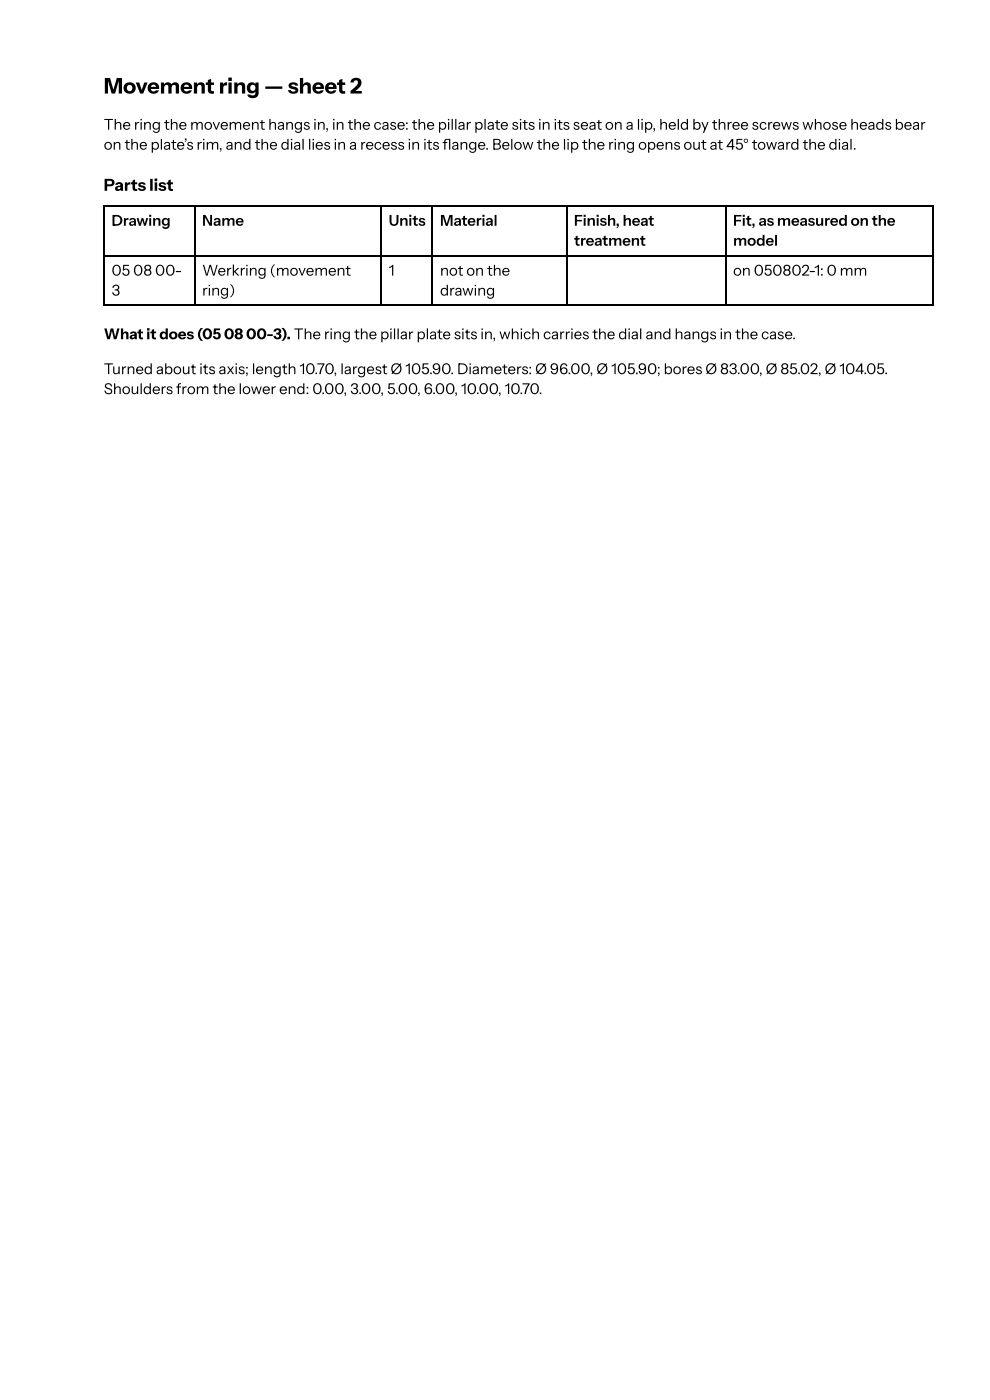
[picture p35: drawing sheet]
<svg xmlns="http://www.w3.org/2000/svg" width="210mm" height="297mm" viewBox="0 0 210 297" stroke-linecap="round" stroke-linejoin="round" font-family="sans-serif">
<defs><g id="words">
<text font-size="4.6" x="22" y="19.8">Movement ring — sheet 2</text>
<text font-size="3.5" x="22" y="40.5">Parts list</text>
<g font-size="3.2">
<text x="22" y="27.5">The ring the movement hangs in, in the case: the pillar plate sits in its seat on a lip, held by three screws whose heads bear</text>
<text x="22" y="31.8">on the plate’s rim, and the dial lies in a recess in its fange. Below the lip the ring opens out at 45° toward the dial.</text>
<text x="93.8" y="31.8">l</text>
<text x="23.7" y="47.9">Drawing</text>
<text x="42.9" y="47.9">Name</text>
<text x="82.4" y="47.9">Units</text>
<text x="93.3" y="47.9">Material</text>
<text x="121.7" y="47.9">Finish, heat</text>
<text x="155.4" y="47.9">Fit, as measured on the</text>
<text x="121.7" y="52.1">treatment</text>
<text x="155.4" y="52.1">model</text>
<text x="23.7" y="58.5">05</text>
<text x="28.2" y="58.5">08</text>
<text x="32.9" y="58.5">00-</text>
<text x="42.9" y="58.5">Werkring (movement</text>
<text x="82.4" y="58.5">1</text>
<text x="93.3" y="58.5">not on the</text>
<text x="155.4" y="58.5">on 050802-1: 0 mm</text>
<text x="23.7" y="62.7">3</text>
<text x="42.9" y="62.7">ring)</text>
<text x="93.3" y="62.7">drawing</text>
<text x="22" y="72">What it does (05</text>
<text x="47.5" y="72">08</text>
<text x="52.2" y="72">00-3). The ring the pillar plate sits in, which carries the dial and hangs in the case.</text>
<text x="22" y="79.4">Turned about its axis; length 10.70, largest Ø 105.90. Diameters: Ø 96.00, Ø 105.90; bores Ø 83.00, Ø 85.02, Ø 104.05.</text>
<text x="22" y="83.6">Shoulders from the lower end: 0.00, 3.00, 5.00, 6.00, 10.00, 10.70.</text>
</g>
</g></defs>
<path d="M22 43.8h175.9M22 54.4h175.9M22.1 43.7v21.1M41.4 43.7v21.1M80.8 43.7v21.1M91.7 43.7v21.1M120.3 43.7v21.1M153.9 43.7v21.1M197.8 43.7v21.1M22 64.7h175.9" fill="none" stroke="#000" stroke-width=".26"/>
<use href="#words"/>
</svg>
